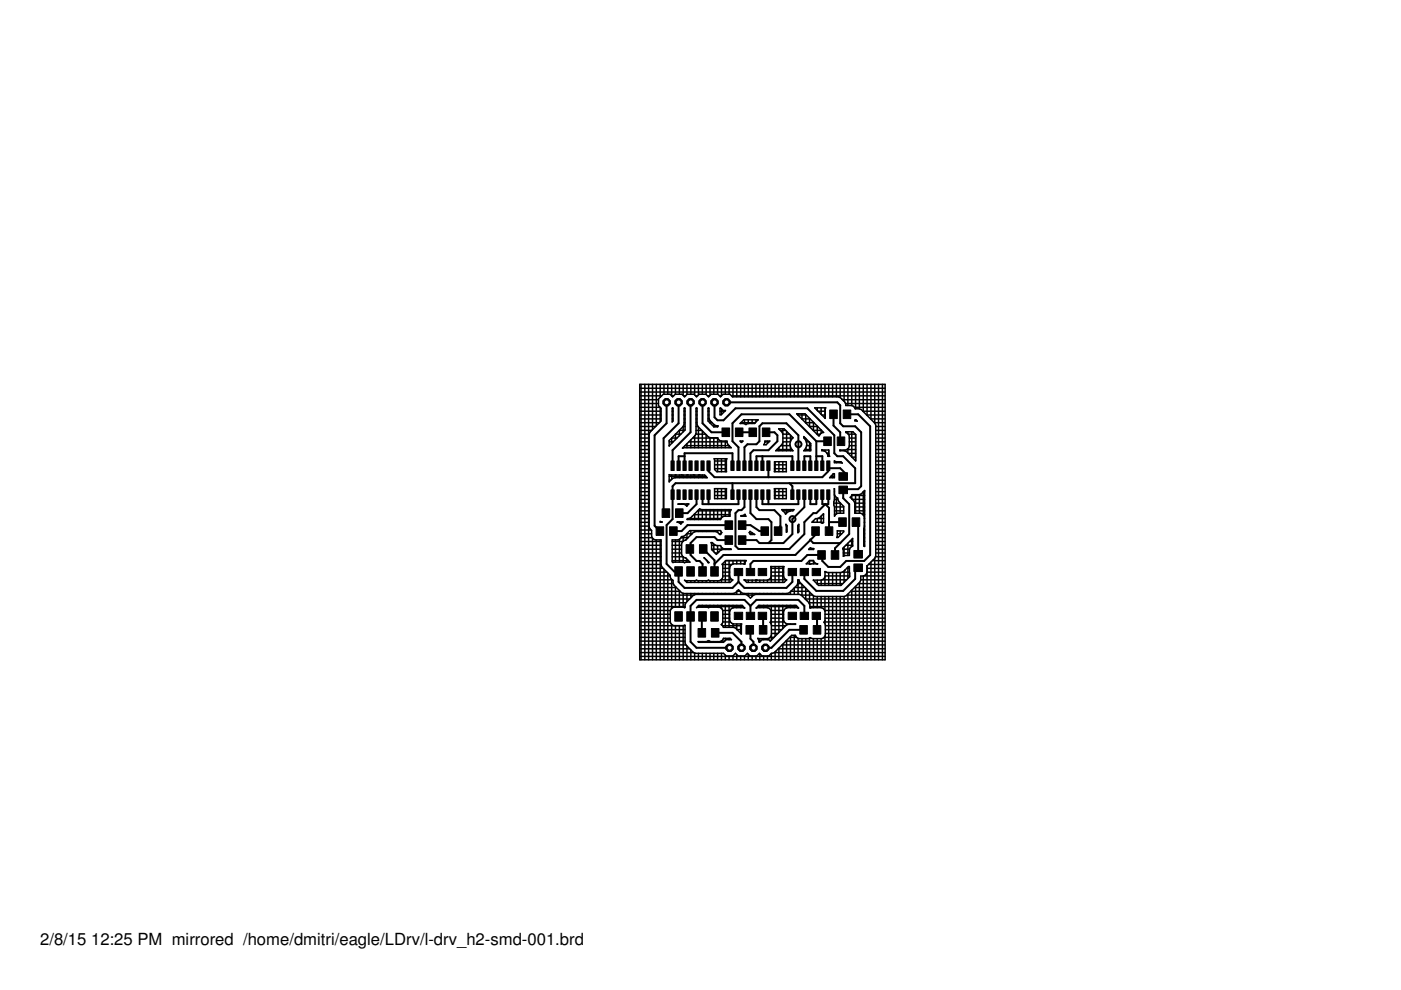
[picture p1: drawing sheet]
<svg xmlns="http://www.w3.org/2000/svg" width="297mm" height="210mm" viewBox="0 0 297 210" stroke-linecap="round" stroke-linejoin="round" font-family="sans-serif">
<defs><g id="words">
<g font-size="3.5">
<text x="8.5" y="200.4">2/8/15</text>
<text x="19.3" y="200.4">12:25 PM mirrored /home/dmitri/eagle/LDrv/l-drv_h2-smd-001.brd</text>
</g>
</g></defs>
<g fill="none" stroke="#000" stroke-width=".42">
<path d="M141.3 85.3v4.4l-2.5 2.6v19.2l1.1 1.1M143.9 85.3v4.4l-3.2 3.2v15.4l.5 .5M145.1 96.7h-1.2v2M145.1 98.7v-2.6h10.2v2.6M146.4 85.3v6.4l-3.8 3.8v3.2M148.9 85.3v4.4l2 2h3M150.2 98.7v1.2l1.3 1.3h22.8l1.3-1.3v-1.2M151.5 85.3v3.2l.6 .6h1.3l2.5-2.5h15.3l5.7 5.7v3.8l.6 .6h1.3l2.5 2.6v3.1h-38.1l-.6 .7v7l-1.3 1.2v8.3l1.6 1.6h1v2.2l1.2 1.3h10.2l1.3-1.3M154 85.3h23.5l.6 .6v3.8l.7 .7h2.5l1.3 1.3v11.4l-.7 .6h-3l-.1 .2v1.7l1.2 1.3v6.3l-3 3v1.5M156.7 91.7h2.9M157.8 98.7v-3.9l.7-.6h1.9l.6-.6v-3.2l.6-.7h5.1l2.6 2.6v6.4M160.4 98.7v-2h7.6v2"/>
<path d="M161.6 96.7v2M162.4 91.7h1.8l.6 .6v1.3l-1.9 1.9h-3.2l-.6 .6v2.6M162.9 98.7v2.5M170.5 98.7v-2h1.3v2M173.1 93.6l-5.7-5.8h-10.2l-1.9 1.9v3.9l1.3 1.2v3.9M173.1 96.7h1.2v2M173.1 93.6v5.1M173.1 93.6h2.4M175.6 99.3h2.5l1.3 1.2-.6 .5M176.7 87.8v2.4l1.4 1.5v1.7l.2 .2M179.6 87.8h2.3l2.6 2.6v27.3l-1.3 1.2h-3.8l-1.3 1.3h-2.5l-1.3-1.3v-1.1l-.1-.1h-3l-1.3 1.2h-10.2l-.6 .7v1.7M147.7 104.9v2l-1.9 1.9h-1.8"/>
<path d="M148.9 104.9v2h7.7v-2M149.1 116.4l2.4 2.4v2.4M150.2 104.9v2M154.5 114.5h-2.4l-.6-.6h-3.8l-1.3 1.2v1.1l-.1 .2 .1 .2v1.1l1.3 1.2h.6l.6 .7v1.6M154.5 111.3h-8.7l-1.3 1.3h-1.7M155.3 102.4v2.5M157.4 111.3h1.7l1.9 1.3h1.1M157.8 104.9v2.6l-.6 .7h-.6l-.7 .6v7l.7 .6h10.8l3.1-3.2v-2.5l1.9-1.9h.7l1.9-1.9 .8 .8v4.9l-.2 .8M159.1 104.9v3.9l1.3 1.3h2.5l.7 .6v3.8l-.7 .6M160.4 104.9v2.6l.6 .7h3.2l1.3 1.2v2.1l-.5 1.1M161.6 104.9v2h7.7v-2M162.9 104.9v2"/>
<path d="M167.4 102.4l.6 .7v1.8M170.5 104.9v2.6l-2.5 2.6v3.1l-1.9 1.9h-5.1l-.6-.6h-3M171.8 104.9v2h1.3v-2M171.8 114.5l.6 .6h5.7M171.8 114.3v.2M171.8 114.5l-3.2 3.2h-15.2l-1.9 1.9M172.9 112.6v.8l-1.1 1.1M174.3 104.9v2h1.3v-2M175.8 110.7h2.8M181.5 110.7l.4 .5v6.3M148.9 130.7h-.1v3.5M151.6 134.2h3.7l1.9 1.9v1.3"/>
<path d="M156.6 121.3v2.1M159 133.5l.1 .2v1.7l.6 .7v1.3M159.1 128.5l-1.3-1.3h-10.1l-1.3 1.3v7.6l1.3 1.3h7M159.1 128.5l1.3-1.3h8.9l1.2 1.3v2.1M159.1 128.5v2.1M161.6 130.6h.2v2.9M168 121.3v2.1l-1.3 1.3h-8.9l-1.2-1.3M170.4 133.5h-3l-3.8 3.9h-1.3M173.1 130.6h.1v2.9M181.9 120.4l-.6 .6v1.7l-2.5 2.6h-5.7l-2.6-2.6v-1.4"/>
<circle cx="169.3" cy="94.2" r=".64"/>
<circle cx="168" cy="110.1" r=".64"/>
</g>
<g fill="#000" stroke="#000" stroke-width=".21">
<path d="M142.3 97.7h.6v2.1h-.6zM143.5 97.7h.7v2.1h-.7zM144.8 97.7h.7v2.1h-.7zM146.1 97.7h.6v2.1h-.6zM147.3 97.7h.7v2.1h-.7zM148.6 97.7h.7v2.1h-.7zM149.9 97.7h.7v2.1h-.7zM153.1 90.7h1.6v1.9h-1.6zM155 97.7h.6v2.1h-.6zM156.2 97.7h.7v2.1h-.7zM155.9 90.7h1.6v1.9h-1.6zM157.5 97.7h.7v2.1h-.7z"/>
<path d="M158.8 97.7h.6v2.1h-.6zM158.8 90.7h1.6v1.9h-1.6zM160 97.7h.7v2.1h-.7zM161.3 97.7h.7v2.1h-.7zM161.6 90.7h1.6v1.9h-1.6zM162.6 97.7h.7v2.1h-.7zM167.7 97.7h.6v2.1h-.6zM168.9 97.7h.7v2.1h-.7zM170.2 97.7h.7v2.1h-.7zM171.5 97.7h.6v2.1h-.6zM172.7 97.7h.7v2.1h-.7zM174 97.7h.7v2.1h-.7z"/>
<path d="M175.3 97.7h.7v2.1h-.7zM174.6 92.6h1.7v1.9h-1.7zM175.9 86.9h1.6v1.9h-1.6zM177.5 92.6h1.6v1.9h-1.6zM178.8 86.9h1.6v1.9h-1.6zM139.1 111.7h1.6v1.8h-1.6zM140.4 107.9h1.6v1.8h-1.6zM142.3 103.9h.6v2h-.6zM142 111.7h1.6v1.8h-1.6zM143.5 103.9h.7v2h-.7zM143.2 107.9h1.6v1.8h-1.6zM144.8 103.9h.7v2h-.7z"/>
<path d="M146.1 103.9h.6v2h-.6zM145.5 115.5h1.6v1.8h-1.6zM147.3 103.9h.7v2h-.7zM148.6 103.9h.7v2h-.7zM148.3 115.5h1.6v1.8h-1.6zM149.9 103.9h.7v2h-.7zM153.7 110.4h1.6v1.8h-1.6zM153.7 113.6h1.6v1.8h-1.6zM155 103.9h.6v2h-.6zM156.2 103.9h.7v2h-.7zM156.5 110.4h1.7v1.8h-1.7zM156.5 113.6h1.7v1.8h-1.7z"/>
<path d="M157.5 103.9h.7v2h-.7zM158.8 103.9h.6v2h-.6zM160 103.9h.7v2h-.7zM161.3 103.9h.7v2h-.7zM161.3 111.7h1.6v1.8h-1.6zM162.6 103.9h.7v2h-.7zM164.2 111.7h1.6v1.8h-1.6zM167.7 103.9h.6v2h-.6zM168.9 103.9h.7v2h-.7zM170.2 103.9h.7v2h-.7zM171.5 103.9h.6v2h-.6zM172.7 103.9h.7v2h-.7z"/>
<path d="M172.1 111.7h1.6v1.8h-1.6zM174 103.9h.7v2h-.7zM173.4 116.8h1.6v1.8h-1.6zM175.3 103.9h.7v2h-.7zM175 111.7h1.6v1.8h-1.6zM176.2 116.8h1.6v1.8h-1.6zM177.8 109.8h1.6v1.8h-1.6zM177.9 103.1h1.8v1.6h-1.8zM177.9 100.2h1.8v1.6h-1.8zM180.7 109.8h1.6v1.8h-1.6zM181 119.6h1.9v1.6h-1.9zM181 116.7h1.9v1.6h-1.9z"/>
<path d="M143.1 129.7h1.6v2h-1.6zM143.1 120.2h1.6v2h-1.6zM145.6 129.7h1.6v2h-1.6zM145.6 120.2h1.6v2h-1.6zM148 133.3h1.6v1.8h-1.6zM148.1 129.7h1.7v2h-1.7zM148.1 120.2h1.7v2h-1.7zM150.7 129.7h1.6v2h-1.6zM150.7 120.2h1.6v2h-1.6zM150.8 133.3h1.6v1.8h-1.6zM155.7 129.8h1.8v1.5h-1.8zM155.7 120.5h1.8v1.5h-1.8z"/>
<path d="M158.2 132.6h1.6v1.9h-1.6zM158.2 129.8h1.8v1.5h-1.8zM158.2 120.5h1.8v1.5h-1.8zM160.8 129.8h1.7v1.5h-1.7zM160.8 120.5h1.7v1.5h-1.7zM161 132.6h1.6v1.9h-1.6zM167.1 129.8h1.8v1.5h-1.8zM167.1 120.5h1.8v1.5h-1.8zM169.6 132.6h1.6v1.9h-1.6zM169.7 129.8h1.7v1.5h-1.7zM169.7 120.5h1.7v1.5h-1.7zM172.2 129.8h1.8v1.5h-1.8z"/>
<path d="M172.2 120.5h1.8v1.5h-1.8zM172.4 132.6h1.6v1.9h-1.6z"/>
<circle cx="143.9" cy="85.3" r=".83"/>
</g>
<g fill="none" stroke="#000" stroke-width=".32">
<path d="M135.6 81.5h52.1v58.4h-52.1zM135.6 99.4h2M135.6 98.6h2M135.6 97.7h2M135.6 96.9h2M135.6 96.1h2M135.6 95.3h2M135.6 94.5h2M135.6 93.7h2M135.6 92.9h2M135.6 92.1h2M135.6 91.2h2.6"/>
<path d="M135.6 90.4h3.4M135.6 89.6h4.2M135.6 88.8h4.6M135.6 88h4.6M135.6 87.2h4.6M135.6 86.4h4.4M135.6 85.6h4M135.6 84.8h4M135.6 83.9h4.7M135.6 83.1h52.1M135.6 82.3h52.1M135.9 81.5v58.4"/>
<path d="M136.7 81.5v58.4M137.5 81.5v58.4M137.6 92.1v19.6l.6 .8v1.2l.1 .3 .6 .5h1.3v5.3l.2 .4 1.7 1.8a.92 .92 0 0 0 .6 1l.2 1.1 1.6 1.5 .4 .2h10.6l.5-.2 .6-.6 .6 .6 .4 .2h9.4a5.6 5.6 0 0 0 2.2-2.2l.1-.7M138.3 81.5v9.6M139.1 81.5v8.8M140 81.5v2.7M140 86.4v3.1M140.8 81.5v2.1M141.6 81.5v2.1M141.9 94.5h.1M141.9 93.7h.8M142.4 81.5v2.4h.4"/>
<path d="M142.5 88.8h.2M142.5 88h.2M142.5 87.2h.2M142.6 86.5l.1 2.8-.2 .2zM143.2 81.5v2.1M143.6 92.9h-1.2v1.1M144 81.5v2.1M144.4 92.1h-1.2v1.1M144.8 90.4h.4M144.8 81.5v2.3M144.8 90.4v1.2M144.8 94.9v.1"/>
<path d="M144.9 83.9h.5M145 86.6h.2v4.6l-3.3 3.4v-1.2l3-3 .1-.4zM145 89.6h.2M145 88.8h.2M145 88h.2M145 87.2h.2M145.2 91.2h-1.2v1.2M145.2 94.5h9.4v.4M145.6 81.5v2.1M145.6 94.1v.8M146 93.7h8.1M146.5 81.5v2.1"/>
<path d="M146.5 93.3v1.6M146.9 92.9h5.3M147.3 81.5v2.2M147.3 92.4v2.5M147.5 83.9h.4M147.5 92.1h2.1M147.6 86.6h.2v3.4l.2 .4 2.2 2.2 .4 .2h1.5l.4 .6 .4 .1h1.2l.2 .7 .7 .7-10.3 .1 2.7-2.7 .2-.4zM147.6 91.2h1.2M147.6 90.4h.4M147.6 89.6h.2M147.6 88.8h.2M147.6 88h.2"/>
<path d="M147.6 87.2h.2M148.1 81.5v2.2M148.1 90.5v4.4M148.9 81.5v2.1M148.9 91.4v3.5M149.7 81.5v2.1M149.7 92.2v2.7M150 83.9h.4M150.1 88.8h.3M150.1 88h.2M150.1 87.2h.2M150.5 89.6h.5"/>
<path d="M150.5 81.5v2.3M150.5 89.2v.5M150.5 92.8v2.1M151.3 90.4h.9M151.3 90.5l-1.2-1.2 .1-2.8 .1 2.2 .2 .4 1 1 .7 .2-.1 .2M151.3 90.5h.8M151.3 81.5v2.1M151.3 90v.5M151.3 92.8v2.1M151.4 97.3h2.7l-.1 2.7h-2l-.5-.5zM151.5 99.4h2.5M151.5 98.6h2.5"/>
<path d="M151.5 97.7h2.5M152.1 81.5v2.1M152.1 90.3v.2M152.1 92.8v2.1M152.1 97.3v2.7M152.7 86.6l.1-.1 .5 .5h.5l-.9 .9h-.2zM152.7 87.2h1M153 81.5v2.4h-.4M153 86.7v1.2M153 93.5v1.4M153 97.3v2.7M153.8 81.5v2.1"/>
<path d="M153.8 87v.1M153.8 93.5v1.4M153.8 97.3v2.7M154.6 81.5v2.1M155.1 83.9h32.6M155.4 81.5v2.6M156.2 81.5v2.6M156.9 93.5h.6l-.3 .3zM156.9 89.8l.8-.8h3l-.7 .8h-1.4l-.4 .2-.5-.2zM157 81.5v2.6M157 89.7v.1M157 93.5v.1"/>
<path d="M157.1 93.7h.2M157.1 89.6h3M157.8 81.5v2.6M157.8 89v.8M158.6 81.5v2.6M158.6 89v.8M159.5 81.5v2.6M159.5 89v.8M160.3 81.5v2.6M160.3 89v.5M161.1 81.5v2.6M161.9 81.5v2.6"/>
<path d="M162.2 93.5h1l-.8 .8h-.5zM162.2 93.7h.8M162.7 81.5v2.6M162.7 93.5v.5M163.5 81.5v2.6M164.2 97.9h2.5v2.1h-2.5zM164.2 99.4h2.5M164.2 98.6h2.5M164.3 81.5v2.6M164.3 97.9v2.1M164.7 95.3h3.2M165.1 81.5v2.6"/>
<path d="M165.1 90.9v.1M165.1 94.9v.7M165.1 97.9v2.1M165.4 91.2h1.2M165.5 94.5h2M166 81.5v2.6M166 90.9v1.1M166 93.9v1.7M166 97.9v2.1M166 92.1v1.7l-.2 .4-1.3 1.4h3.6M166 92.1l-.2-.5-.7-.7h1.1l1.9 1.9a1.85 1.85 0 0 0 0 2.7M166 92.9h2.1"/>
<path d="M166 92.1h1.4M166.8 81.5v2.6M166.8 91.4v4.2M167.6 92.3v1.4h-1.6M167.6 81.5v2.6M167.6 94.7v.9M168.1 95.5v.1M168.4 81.5v2.6M168.9 87.7h1.8l3.9 4a.94 .94 0 0 0-.9 .7h-.2zM169.2 88h1.7M169.2 81.5v2.6M169.2 87.7v.4"/>
<path d="M170 88.8h1.7M170 81.5v2.6M170 87.7v1.2M170.4 92.6l1.5 1.4v1.6h-1.5a1.79 1.79 0 0 0 0-2.8zM170.4 95.5v.1M170.5 92.9h.2M170.6 95.3h1.3M170.8 89.6h1.8M170.8 81.5v2.6M170.8 87.9v1.8M170.8 93v.3M170.8 95v.6"/>
<path d="M170.9 93.7h.7M171 94.5h.9M171.6 90.4h1.8M171.6 81.5v2.6M171.6 88.7v1.8M171.6 93.8v1.8M172.4 91.2h1.8M172.5 81.5v2.6M172.5 89.5v1.8M172.7 86.5h2.4l-.1 2.2zM173.2 92.1h.7M173.3 81.5v2.6"/>
<path d="M173.3 86.5v.5M173.3 90.3v1.8M173.4 87.2h1.6M174.1 81.5v2.6M174.1 86.5v1.3M174.1 91.1v.8M174.2 88h.8M174.9 81.5v2.6M174.9 86.5v2.1M174.9 95.4v.3M175.3 96.1l-.3-.4-.8-.1v-.3l1.5 .1v1.4M175.3 96.1l.2 .7h.4l-.2-.5"/>
<path d="M175.3 96.1h.4M175.7 81.5v2.6M176.5 81.5v2.6M176.9 97.7l.4 .2h1l.3 .3-1.7-.1zM176.9 97.7h.1M177.3 81.5v2.6M177.3 97.9v.2M178.1 81.5v2.8M178.1 95.4v.2M178.1 97.9v.2M178.5 84.6l-.8-.5h-22.4l-.6-.5h-1.4l-.5 .5-.6-.5h-1.4l-.6 .5-.5-.5h-1.5l-.5 .5-.6-.5h-1.4l-.6 .5-.5-.5h-1.4l-.6 .5-.6-.5h-1.4l-1 1v1.4l.6 .6v2.7l-2.4 2.3-.2 .5M178.5 84.6a1.58 1.58 0 0 1 .8 1.4h1.3l.3 .1 .4 .6h.9"/>
<path d="M178.5 84.6v.1M178.6 84.8h9.1M179 81.5v3.6M179 95.4v.2M179.3 85.6h8.4M179.3 91.5h1.5l.6 .6v5.6l-1.9-2-.5-.1h-.9v-.2h1.2l.3-.1 .5-.6v-2.2zM179.6 95.3h1.8M179.8 81.5v4.5M179.8 91.5v.5M179.8 95.1v1M179.8 96.1h1.6M179.9 92.1h1.5"/>
<path d="M180.1 94.5h1.3M180.1 93.7h1.3M180.1 92.9h1.3M180.6 81.5v4.5M180.6 91.5v5.4M180.6 96.9h.8M181.2 86.4h6.5M181.3 89l.5 .3-.6-.1zM181.4 81.5v5.2M181.4 89v.2M181.4 92.1v5.6M182.2 86.7l.7 .5"/>
<path d="M182.2 81.5v5.2M182.9 87.2l2.6 2.5 .2 .4v27.8l-.2 .4M182.9 87.2h4.8M183 81.5v5.7M183.8 88h3.9M183.8 81.5v6.6M184.6 88.8h3.1M184.7 81.5v7.4M185.4 89.6h2.3M185.5 81.5v8.2M185.7 99.4h2M185.7 98.6h2"/>
<path d="M185.7 97.7h2M185.7 96.9h2M185.7 96.1h2M185.7 95.3h2M185.7 94.5h2M185.7 93.7h2M185.7 92.9h2M185.7 92.1h2M185.7 91.2h2M185.7 90.4h2M186.3 81.5v58.4M187.1 81.5v58.4"/>
<path d="M135.6 108.3h2M135.6 110.7h2M135.6 119.7h4.6M135.6 118.9h4.6M135.6 118h4.6M135.6 117.2h4.6M135.6 116.4h4.6M135.6 115.6h4.6M135.6 114.8h4.6M135.6 114h2.7M135.6 113.2h2.6M135.6 112.4h2.4"/>
<path d="M135.6 111.5h2M135.6 109.9h2M135.6 109.1h2M135.6 107.5h2M135.6 106.7h2M135.6 105.9h2M135.6 105.1h2M135.6 104.2h2M135.6 103.4h2M135.6 102.6h2M135.6 101.8h2M135.6 101h2"/>
<path d="M135.6 100.2h2M138.3 114.1v25.8M139.1 114.5v25.4M140 110.6l.4 .1h-.4zM140 114.5v25.4M140.4 110.7h.1M141.9 101.8h.3M141.9 101h7.8M142.4 100.7v.9M142.5 118.9h3.5M142.5 118h2.3v1.2M142.5 117.2h2"/>
<path d="M142.5 116.4h2M142.5 115.6h2M142.5 114.8h2.3M143.2 100.7v.6M143.2 114.5v4.7M143.2 100.7l-1.3-.1v1.6l.7-.7 .4-.2h6.9l-.5-.6h-3.7M143.2 100.7h2.5M143.6 110.7h1.1M143.6 110.7h.1M143.8 106.8h2.2l-.4 .5-.6-.4zM144 100.7v.6M144 106.8v.1"/>
<path d="M144 110.7v.1M144 114.3v4.9M144.4 114h1.5M144.8 110.7l-.5 .4-.6-.4M144.8 110.7h-1.2M144.8 100.7v.6M144.8 106.8v.1M144.8 113.7v1.1M145.6 113.2h1.1M145.6 100.7v.6M145.6 106.8v.5M145.6 113.1v1.1"/>
<path d="M145.6 118.6v.6M145.8 110l.7-.2 1.8-1.9 .4 .2h6.3l-.2 .5v.9h-1.3l-.3 .1-.4 .6h-7.1zM146.1 109.9h6.8M146.5 100.7v.6M146.5 109.7v.5M146.5 112.5v.9M147.1 109.1h7.7M147.3 100.7v.6M147.3 108.9v1.3M147.3 112.5v.3M147.9 108.3h7M148.1 100.7v.6"/>
<path d="M148.1 108.1v2.1M148.1 112.5v.2M148.9 100.7v.6M148.9 108.1v2.1M148.9 112.5v.2M149.3 118.3h.1M149.3 118.3l1 1h-.2l-.2-.4zM149.7 101v.3M149.7 108.1v2.1M149.7 112.5v.2M149.7 118.7h.1M149.9 118.9h.1"/>
<path d="M150.5 108.1v2.1M150.5 112.5v.2M150.9 116.4h4M150.9 115.6h.9M151.3 108.1v2.1M151.3 112.5v.2M151.3 115.4v1.6M151.5 103.6h2.5v2.1h-2.5zM151.5 105.1h2.5M151.5 104.2h2.5M151.6 117.2h.6M152.1 112.9l-.4-.2h-4.3l-.4 .2-1.6 1.6a.91 .91 0 0 0-.9 .8v2.2a1.08 1.08 0 0 0 .9 .8l.9 .9-1.2 .1-.2-.1"/>
<path d="M152.1 112.9l.5 .4h.2l.2-.4-.2-.4h-6.5l-1.1 1.1-.7 .2-.4 .5-.4 .2h-1.2v4.6l.2 .2 2.2-.1M152.1 103.6v2.1M152.1 108.1v2.1M152.1 112.5v.4M152.1 115.7v1.6M152.4 117h.1M152.5 113.2h.3M153 103.6v2.1M153 108.1v1.7M153 112.8v.2M153 116v.6M153.1 119.7h2.1"/>
<path d="M153.8 103.6v2.1M153.8 108.1v1.4M153.8 116.4v.1M153.8 119v4.5M153.9 118.9h4.3M154.6 108.1v1.4M154.6 116.4v.1M154.6 118.9v4.6M154.9 116.4l-1.7 .1-.8 .5M154.9 116.4h-1.4l-.3-.2-.4-.5a1.63 1.63 0 0 1-1.8-.7h-.3l.2 1.5 1 1 .5-.5M155.4 118.9v.7M156.2 118.9v.6"/>
<path d="M157 118.9v.6M157.1 109.3l.8-.2 .2 .4h-1zM157.8 109.2v.3M157.8 118.9v.7M157.9 109.1h.1M159 112.7l1 .6h-.9l-.3-.4zM159 113.2h.8M159.5 113v.3M164.2 103.6h2.5v2.1h-2.5zM164.2 105.1h2.5M164.2 104.2h2.5M164.3 103.6v2.1"/>
<path d="M165.1 103.6v2.1M166 103.6v2.1M166 108.1v.2M166.7 112.4h.1M166.8 108.1v.7M166.8 111.4l-.1 1.4 .1-1.4-.2-.2 .2 .3M167.6 108.1v.2l-.7 .3-.3 .4-.9-.9h2.6l-.2 .2h-2.1M169.2 112.4h.2M169.2 111.5h.2M169.2 111.4v1.5M169.4 111.2v1.6l-.2 .1v-1.5zM171.4 116.5l.4-.4 .7 .2v.2z"/>
<path d="M171.5 116.4h1M171.6 118.9h.9M171.6 116.3v.2M171.6 118.9v.7M172.5 118.9h-.8l-.8 .6 2.5 .1M172.5 118.9l.3 .5 .4 .1M172.5 110.4v.3M172.5 116.3v.2M172.5 118.9v.6M173.3 110v.7M173.3 119.5v.1M173.4 109.9h1.2"/>
<path d="M173.9 110.7l.4 .3 .3-.2v-1.9l-.9 .9-.8 .2-.8 .7h2.5M174.1 109.4v1.4M174.4 109.1h.2M176.2 101h.7M176.5 100.6v.7M176.7 100.4h.2v.9h-1zM176.8 106.7h1.4M176.9 103.7l-.1 3.4 .1 .3v2.1l.4-.5 .3-.2h1.3v-1.4l-1.1-1.1-.2-.4M176.9 104.9l.4 .6M176.9 105.9h.7M176.9 105.1h.1M176.9 104.2h.1"/>
<path d="M176.9 108.3h2M176.9 109.1h.2M176.9 107.5h2M177.3 105.5l.3 .1v.3M177.3 105.5v3.4M177.5 112.5l1.4 .1v.2l-1.2 1.2h-.3zM177.5 113.2h1M178.1 106.6v2.2M178.1 112.6v.9M178.7 116.3l2.1-2.1v1.6l-.6 .4-.1 .3v1.3h-.9l-.4 .1zM178.7 116.4h1.4M178.8 117.2h1.3"/>
<path d="M179 116v1.9M179.3 115.6h1.5M179.8 115.2v2.6M180.1 114.8h.7M180.6 105.1h2.7M180.6 105v.8M180.6 114.3v1.6M180.7 105.9h2.6M180.7 105.9h.1M181.2 108.3h2.1M181.2 107.5h2.1M181.2 106.7h2.1"/>
<path d="M181.4 104.9v3.9M182.2 104.9v3.9M183 109.1h.3M183 104.3v4.9M183.1 104.2h.2M183.1 115.6h.2M183.1 114.8h.2M183.1 114h.2M183.1 113.2h.2M183.1 112.4h.2M183.2 110.7h.1M183.2 111.5h.1"/>
<path d="M183.2 109.9h.1M183.3 104.1v11.8l-.2-.1 .1-6.2-.4-.6-.3-.2h-1.3v-2.1l-.5-.8M183.3 104.1h.1M183.3 104.1l-.7 .6-.4 .2h-1.6l-.3 .6 .4 .4M184.1 119.7h3.6M184.7 119.2v20.7M185 118.9h2.7M185.5 118.4v21.5M185.5 118.3l-1.7 1.7v19.9M185.6 118h2.1M185.7 108.3h2M185.7 110.7h2"/>
<path d="M185.7 117.2h2M185.7 116.4h2M185.7 115.6h2M185.7 114.8h2M185.7 114h2M185.7 113.2h2M185.7 112.4h2M185.7 111.5h2M185.7 109.9h2M185.7 109.1h2M185.7 107.5h2M185.7 106.7h2"/>
<path d="M185.7 105.9h2M185.7 105.1h2M185.7 104.2h2M185.7 103.4h2M185.7 102.6h2M185.7 101.8h2M185.7 101h2M185.7 100.2h2M135.6 132.7h9.6M135.6 122.1h6.5M135.6 139.2h52.1M135.6 138.4h11.5"/>
<path d="M135.6 137.6h10.6M135.6 136.7h9.8M135.6 135.9h9.6M135.6 135.1h9.6M135.6 134.3h9.6M135.6 133.5h9.6M135.6 131.9h6.5M135.6 131.1h6.5M135.6 130.2h6.5M135.6 129.4h6.5M135.6 128.6h9.6M135.6 127.8h9.8"/>
<path d="M135.6 127h10.6M135.6 126.2h11.5M135.6 125.4h8.6M135.6 124.6h7.8M135.6 123.7h7.2M135.6 122.9h6.9M135.6 121.3h5.8M135.6 120.5h5M140.8 120.7v19.2M141.6 121.5v18.4M142.1 131.9l.2 .3 .6 .5M142.4 122.9v6.1"/>
<path d="M142.4 132.4v7.5M143.2 124.4v4.3M143.2 132.7v7.2M144 125.2v3.5M144 132.7v7.2M144.8 125.8v2.9M144.9 128.7h-2l-.6 .5-.2 .3v2.4M145.1 123l7.4 .1 .6-.4 .1-.4v-2.3l-.1-.4 .8-.7h4.3l-.4 .7-2.3-.1-.6 .5-.2 .3v1.9l.2 .4 .5 .4-.6 .5h-9.2zM145.4 127.8l-.2 1-.3-.1M145.4 136.7l-.2-.4-.1-3.8-.2 .2-.1 7.2M145.4 136.7l1.6 1.6 .4 .2h6l.5 .6h1.5M145.4 127.8l1.6-1.6 .4-.2h10.7l1 .8 1-.8h9.4l.4 .2 1.6 1.6"/>
<path d="M145.6 123.1v.4M145.6 125.8v1.8M145.6 137v2.9M146.5 123.1v.4M146.5 125.8v1M146.5 137.8v2.1M147.3 123.1v.4M147.3 125.8v.3M147.3 138.5v1.4M147.9 128.6h9.7M148 136h1.8l.4-.2 .4 .2h2l.7-.4 .1-.3h1.4l.3 .3h-1.2l-.5 .6h-5.2zM148.1 123.1v.4"/>
<path d="M148.1 125.8v.2M148.1 128.4v.3M148.1 136v.1M148.1 138.5v1.4M148.9 123.1v.4M148.9 125.8v.2M148.9 128.4v.3M148.9 136v.2M148.9 138.5v1.4M149.7 123.1v.4M149.7 125.8v.2M149.7 128.4v.3"/>
<path d="M149.7 136v.2M149.7 138.5v1.4M150.1 135.9h.3M150.5 123.1v.4M150.5 125.8v.2M150.5 128.4v.3M150.5 136v.2M150.5 138.5v1.4M151.3 123.1v.4M151.3 125.8v.2M151.3 128.4v.3M151.3 136v.2"/>
<path d="M151.3 138.5v1.4M152.1 123.1v.4M152.1 125.8v.2M152.1 128.4v.3M152.1 136v.2M152.1 138.5v1.4M152.9 122.9h2.4M152.9 135.9h.7M153 122.9v.6M153 125.8v.2M153 128.4v.6M153 132.4h.1"/>
<path d="M153 135.9v.3M153 138.5v1.4M153 132.5l.4 .5h2.1l.8 .5M153.2 132.7h4M153.2 129.4h1.6M153.2 131.9l-.2 .6M153.2 122.1h1.5M153.2 131.9h1.7M153.2 131.1h1.5M153.2 130.2h1.5M153.2 121.3h1.5M153.2 120.5h1.5"/>
<path d="M153.8 125.8v.2M153.8 128.4v4.6M153.8 135.3v.5M153.8 138.9v1M154.6 125.8v.2M154.6 128.4v4.6M154.6 135.3v.3M154.6 139.1v.8M154.9 131.9l.6 .4h1.7v2.1l-.9-.9M155.4 125.8v.2M155.4 128.4v.5M155.4 132.2v.8"/>
<path d="M155.4 139.1v.8M156.2 125.4v.6M156.2 128.4v.4M156.2 132.3v1.1M156.2 138.8v1.1M156.2 125.4h.7M156.3 133.5h.9M156.3 133.5h.1M157 125.5v.5M157 128.4v.4M157 132.3v2M157 139.1v.8"/>
<path d="M157.1 134.3h.1M157.8 128.9l-.4-.5h-9.2l-.5 .4 4.8-.1 .3 .2 .4 .6v2.4M157.8 122.9l.5 .6h7.9l.6-.5M157.8 128.9l-2.3-.1-.4 .2-.4 .6v1.9l.2 .4M157.8 122.9h2.6M157.8 122.9h.1M157.8 122.9v.1M157.8 125.8v.2M157.8 128.8v.1M157.8 139.1v.8M158.4 126.2h1.4M158.6 123v.5"/>
<path d="M158.6 125.8v.6M158.6 138.7v1.2M159.5 123v.5M159.5 125.8v.6M159.5 139.1v.8M160.3 123v.5M160.3 125.8v.2M160.3 139.1v.8M160.4 122.9l2.3 .1M160.4 122.9h.1M160.6 128.6h8.4M160.9 135.9h.4"/>
<path d="M161.1 123v.5M161.1 125.8v.2M161.1 128.4v.4M161.1 135.4v.7M161.1 138.6v1.3M161.9 123v.5M161.9 125.8v.2M161.9 128.4v.4M161.9 135.4v.2M161.9 139.1v.8M162.7 123v.5M162.7 125.8v.2"/>
<path d="M162.7 128.4v.4M162.7 135.4v.2M162.7 139.1v.8M162.7 128.8l.7 .5 .1 .3v1.9l-.1 .4M162.7 128.8l-2.4 .1 .6-.5h7.9l.5 .5-2.4-.1-.6 .5-.2 .3v1.9l.2 .4M162.9 122.9h3.8M163.3 135.9h.1M163.3 135.1h.8M163.4 131.9l-.1 .1 .3 .5v2.1l-.2 .4-.6 .4-2.1-.1 .3 .9 .6-.6h1.4l.3 .3M163.4 131.9h2.9M163.4 129.4h2.8M163.5 122.1h2.6"/>
<path d="M163.5 131.1h2.6M163.5 130.2h2.6M163.5 121.3h2.6M163.5 120.5h2.6M163.5 120.1v3.4M163.5 125.8v.2M163.5 128.4v4M163.5 134.7v1M163.5 138.6v1.3M163.6 132.7h3M163.6 134.3h1.4M163.6 133.5h2.2"/>
<path d="M164.1 138.4h23.6M164.3 120.1v3.4M164.3 125.8v.2M164.3 128.4v6.5M164.3 138.2v1.7M165 137.6h22.7M165.1 120.1v3.4M165.1 125.8v.2M165.1 128.4v5.7M165.1 137.4v2.5M165.8 136.7h21.9M166 120.1v3.4"/>
<path d="M166 125.8v.2M166 128.4v4.9M166 136.6v3.3M166.3 131.9l.6 .4h1.8l-1.6 .1-.4 .1-3.4 3.4M166.6 135.9h21.1M166.8 123l-.5-.4-.2-.4 .1-2.1h-2.8l.1 2.1-.1 .4-.7 .4M166.8 123h.1M166.8 125.8v.2M166.8 128.4v.5M166.8 132.2v.3M166.8 135.8v4.1M167.4 135.1h1.5"/>
<path d="M167.6 125.5v.5M167.6 128.4v.4M167.6 132.3v.1M167.6 135v4.9M167.7 125.4h3.8M168.4 124.6v1.4M168.4 128.4v.4M168.4 132.3v.1M168.4 134.7v5.2M168.5 124.6h2.2M169.1 123.7h.8M169.2 123v3"/>
<path d="M169.2 128.8v.1M169.2 135.3v4.6M169.3 122.9l.1 .1M169.3 122.9h.1M169.4 123h.1M169.9 126.2h2.4M170 123.9v2.4M170 135.4v4.5M170.7 127h17M170.8 124.7v2.4M170.8 135.4v4.5M171.5 127.8l.2 .4v.7l2.5-.1 .6 .5 .1 .3v1.9l-.1 .4"/>
<path d="M171.5 127.8h16.2M171.6 125.5v2.6M171.6 135.3v4.6M171.7 128.6h16M172.4 123h1.8l.3-.1 .4-.7v-1l.5 .2h3l.4-.2 1.1-1.1h.2v2.2l-1.8 1.8h-4.8zM172.5 123h.1M172.5 126.3v2.5M172.5 135.4v4.5M173.2 123.7h5.5M173.3 123v.8M173.3 126.5v2.3M173.3 135.4v4.5"/>
<path d="M174.1 123v1.1M174.1 126.5v2.3M174.1 135.4v4.5M174.3 122.9h5.2M174.7 135.1h13M174.8 131.9l.2 .6v2.1l-.2 .4-.6 .4h-2l-.4-.2-.4 .2h-2l-.6-.4-.1-.3h-.8l-3.7 3.6-.6 .2-.6 .6h-1.4l-.6-.6-.5 .6h-1.5l-.5-.6-.6 .6h-1.4l-.6-.6-.5 .6M174.8 131.9h12.9M174.9 129.4h12.8M174.9 122.3v1.8M174.9 126.5v3.1M174.9 131.6v.6M174.9 134.9v5"/>
<path d="M174.9 122.1h5.2M174.9 131.1h12.8M174.9 130.2h12.8M174.9 121.3h.3M175 132.7h12.7M175 134.3h12.7M175 133.5h12.7M175.7 121.4v2.7M175.7 126.5v13.4M176.5 121.4v2.7M176.5 126.5v13.4M177.3 121.4v2.7"/>
<path d="M177.3 126.5v13.4M178.1 121.4v2.7M178.1 126.5v13.4M178.6 121.3h1.5M179 121.1v2.4M179 126.5v13.4M179.1 120.9h.1M179.5 120.5h.6M179.6 126.2h8.1M179.8 120.2v2.5M179.8 126v13.9M180.4 125.4h7.3"/>
<path d="M180.6 125.1v14.8M181.2 124.6h6.5M181.4 124.3v15.6M182 123.7h5.7M182.2 123.5v16.4M182.5 122.9h5.2M183.8 120.5h3.9M187.7 122.1h-5.2v.9l-.2 .4-2.8 2.9-.5 .2h-6.2l-.4-.2-2.9-2.9-.1-.4M187.7 121.3h-3.9l-.1 .4-.7 .4v17.8"/>
</g>
<circle cx="143.9" cy="85.3" r=".51" fill="#fff" stroke="#000" stroke-width=".21"/>
<circle cx="157.2" cy="137.4" r=".83" fill="#000" stroke="#000" stroke-width=".21"/>
<circle cx="157.2" cy="137.4" r=".51" fill="#fff" stroke="#000" stroke-width=".21"/>
<circle cx="154.7" cy="137.4" r=".83" fill="#000" stroke="#000" stroke-width=".21"/>
<circle cx="154.7" cy="137.4" r=".51" fill="#fff" stroke="#000" stroke-width=".21"/>
<circle cx="159.7" cy="137.4" r=".83" fill="#000" stroke="#000" stroke-width=".21"/>
<circle cx="159.8" cy="137.4" r=".51" fill="#fff" stroke="#000" stroke-width=".21"/>
<circle cx="141.3" cy="85.3" r=".83" fill="#000" stroke="#000" stroke-width=".21"/>
<circle cx="141.4" cy="85.3" r=".51" fill="#fff" stroke="#000" stroke-width=".21"/>
<circle cx="148.9" cy="85.3" r=".83" fill="#000" stroke="#000" stroke-width=".21"/>
<circle cx="149" cy="85.3" r=".51" fill="#fff" stroke="#000" stroke-width=".21"/>
<circle cx="146.4" cy="85.3" r=".83" fill="#000" stroke="#000" stroke-width=".21"/>
<circle cx="146.4" cy="85.3" r=".51" fill="#fff" stroke="#000" stroke-width=".21"/>
<circle cx="162.3" cy="137.4" r=".83" fill="#000" stroke="#000" stroke-width=".21"/>
<circle cx="162.3" cy="137.4" r=".51" fill="#fff" stroke="#000" stroke-width=".21"/>
<circle cx="154" cy="85.3" r=".83" fill="#000" stroke="#000" stroke-width=".21"/>
<circle cx="154.1" cy="85.3" r=".51" fill="#fff" stroke="#000" stroke-width=".21"/>
<circle cx="151.5" cy="85.3" r=".83" fill="#000" stroke="#000" stroke-width=".21"/>
<circle cx="151.5" cy="85.3" r=".51" fill="#fff" stroke="#000" stroke-width=".21"/>
<circle cx="143.9" cy="85.3" r=".83" fill="#000" stroke="#000" stroke-width=".21"/>
<circle cx="143.9" cy="85.3" r=".51" fill="#fff" stroke="#000" stroke-width=".21"/>
<circle cx="157.2" cy="137.4" r=".83" fill="#000" stroke="#000" stroke-width=".21"/>
<circle cx="157.2" cy="137.4" r=".51" fill="#fff" stroke="#000" stroke-width=".21"/>
<circle cx="154.7" cy="137.4" r=".83" fill="#000" stroke="#000" stroke-width=".21"/>
<circle cx="154.7" cy="137.4" r=".51" fill="#fff" stroke="#000" stroke-width=".21"/>
<circle cx="159.7" cy="137.4" r=".83" fill="#000" stroke="#000" stroke-width=".21"/>
<circle cx="159.8" cy="137.4" r=".51" fill="#fff" stroke="#000" stroke-width=".21"/>
<circle cx="141.3" cy="85.3" r=".83" fill="#000" stroke="#000" stroke-width=".21"/>
<circle cx="141.4" cy="85.3" r=".51" fill="#fff" stroke="#000" stroke-width=".21"/>
<circle cx="148.9" cy="85.3" r=".83" fill="#000" stroke="#000" stroke-width=".21"/>
<circle cx="149" cy="85.3" r=".51" fill="#fff" stroke="#000" stroke-width=".21"/>
<circle cx="146.4" cy="85.3" r=".83" fill="#000" stroke="#000" stroke-width=".21"/>
<circle cx="146.4" cy="85.3" r=".51" fill="#fff" stroke="#000" stroke-width=".21"/>
<circle cx="162.3" cy="137.4" r=".83" fill="#000" stroke="#000" stroke-width=".21"/>
<circle cx="162.3" cy="137.4" r=".51" fill="#fff" stroke="#000" stroke-width=".21"/>
<circle cx="154" cy="85.3" r=".83" fill="#000" stroke="#000" stroke-width=".21"/>
<circle cx="154.1" cy="85.3" r=".51" fill="#fff" stroke="#000" stroke-width=".21"/>
<circle cx="151.5" cy="85.3" r=".83" fill="#000" stroke="#000" stroke-width=".21"/>
<circle cx="151.5" cy="85.3" r=".51" fill="#fff" stroke="#000" stroke-width=".21"/>
<use href="#words"/>
</svg>
